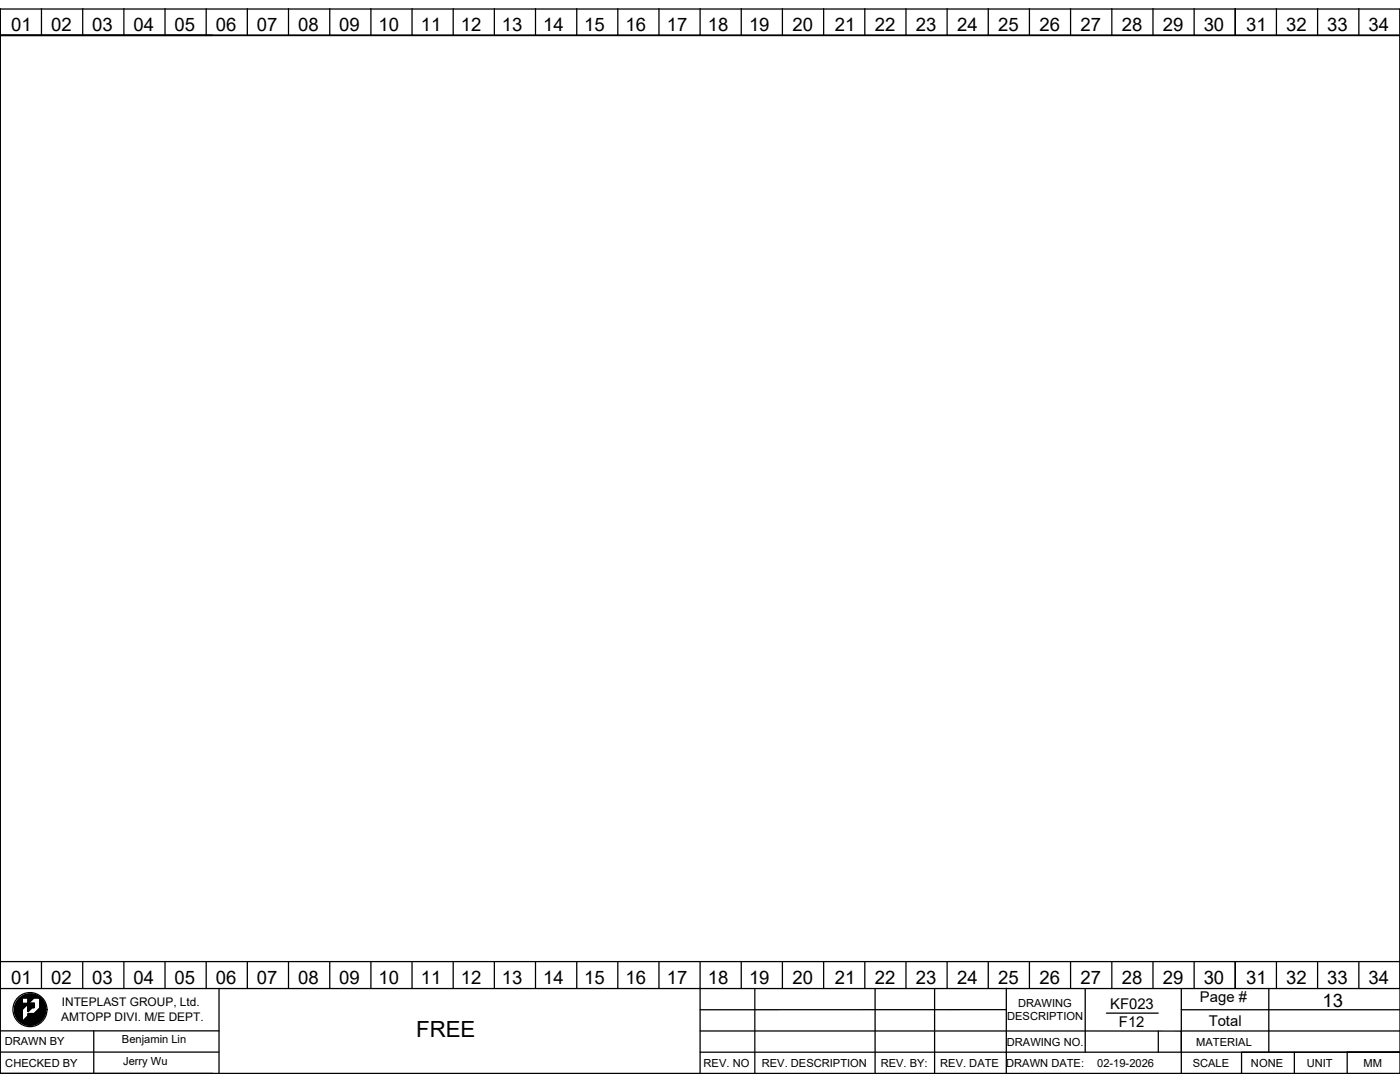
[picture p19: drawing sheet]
<svg xmlns="http://www.w3.org/2000/svg" width="279mm" height="216mm" viewBox="0 0 279 216" stroke-linecap="round" stroke-linejoin="round" font-family="sans-serif">
<defs><g id="words">
<text font-size="4.4" x="83" y="206.9">FREE</text>
<g font-size="3.7">
<text x="2.2" y="6.2">01</text>
<text x="10.2" y="6.2">02</text>
<text x="18.4" y="6.2">03</text>
<text x="26.6" y="6.2">04</text>
<text x="34.8" y="6.2">05</text>
<text x="43.1" y="6.2">06</text>
<text x="51.3" y="6.2">07</text>
<text x="59.5" y="6.2">08</text>
<text x="67.7" y="6.2">09</text>
<text x="75.5" y="6.2">10</text>
<text x="84" y="6.2">11</text>
<text x="92" y="6.2">12</text>
<text x="100.2" y="6.2">13</text>
<text x="108.4" y="6.2">14</text>
<text x="116.6" y="6.2">15</text>
<text x="124.8" y="6.2">16</text>
<text x="133.1" y="6.2">17</text>
<text x="141.3" y="6.2">18</text>
<text x="149.5" y="6.2">19</text>
<text x="158.1" y="6.2">20</text>
<text x="166.6" y="6.2">21</text>
<text x="174.6" y="6.2">22</text>
<text x="182.8" y="6.2">23</text>
<text x="191" y="6.2">24</text>
<text x="199.2" y="6.2">25</text>
<text x="207.4" y="6.2">26</text>
<text x="215.6" y="6.2">27</text>
<text x="223.9" y="6.2">28</text>
<text x="232.1" y="6.2">29</text>
<text x="240.2" y="6.2">30</text>
<text x="248.7" y="6.2">31</text>
<text x="256.7" y="6.2">32</text>
<text x="264.9" y="6.2">33</text>
<text x="273.1" y="6.2">34</text>
<text x="2.2" y="196.4">01</text>
<text x="10.2" y="196.4">02</text>
<text x="18.4" y="196.4">03</text>
<text x="26.6" y="196.4">04</text>
<text x="34.8" y="196.4">05</text>
<text x="43.1" y="196.4">06</text>
<text x="51.3" y="196.4">07</text>
<text x="59.5" y="196.4">08</text>
<text x="67.7" y="196.4">09</text>
<text x="75.5" y="196.4">10</text>
<text x="84" y="196.4">11</text>
<text x="92" y="196.4">12</text>
<text x="100.2" y="196.4">13</text>
<text x="108.4" y="196.4">14</text>
<text x="116.6" y="196.4">15</text>
<text x="124.8" y="196.4">16</text>
<text x="133.1" y="196.4">17</text>
<text x="141.3" y="196.4">18</text>
<text x="149.5" y="196.4">19</text>
<text x="158.1" y="196.4">20</text>
<text x="166.6" y="196.4">21</text>
<text x="174.6" y="196.4">22</text>
<text x="182.8" y="196.4">23</text>
<text x="191" y="196.4">24</text>
<text x="199.2" y="196.4">25</text>
<text x="207.4" y="196.4">26</text>
<text x="215.6" y="196.4">27</text>
<text x="223.9" y="196.4">28</text>
<text x="232.1" y="196.4">29</text>
<text x="240.2" y="196.4">30</text>
<text x="248.7" y="196.4">31</text>
<text x="256.7" y="196.4">32</text>
<text x="264.9" y="196.4">33</text>
<text x="273.1" y="196.4">34</text>
<text x="263.9" y="201">13</text>
</g>
<g font-size="3">
<text x="221.6" y="201.4">KF023</text>
<text x="239.5" y="199.9">Page #</text>
<text x="223.3" y="205">F12</text>
<text x="241.2" y="204.7">Total</text>
</g>
<g font-size="2.4">
<text x="12.2" y="203.7">AMTOPP DIVI. M/E DEPT.</text>
<text x="12.3" y="200.7">INTEPLAST GROUP, Ltd.</text>
</g>
<g font-size="2.2">
<text x="201" y="203.6">DESCRIPTION</text>
<text x="203.2" y="201">DRAWING</text>
<text x=".9" y="208.6">DRAWN BY</text>
<text x="24.3" y="208.2">Benjamin Lin</text>
<text x="200.9" y="208.6">DRAWING NO.</text>
<text x="238.7" y="208.6">MATERIAL</text>
<text x="1.1" y="212.9">CHECKED BY</text>
<text x="24.6" y="212.6">Jerry Wu</text>
<text x="140.4" y="212.9">REV. NO</text>
<text x="152" y="212.9">REV. DESCRIPTION</text>
<text x="175.8" y="212.9">REV. BY:</text>
<text x="187.6" y="212.9">REV. DATE DRAWN DATE:</text>
<text x="219" y="212.9">02-19-2026</text>
<text x="238" y="212.9">SCALE</text>
<text x="249.7" y="212.9">NONE</text>
<text x="260.8" y="212.9">UNIT</text>
<text x="272.1" y="212.9">MM</text>
</g>
</g></defs>
<g fill="none" stroke="#000" stroke-width=".25">
<path d="M.1 1.8h279.3v212.4h-279.3zM.1 7v-5.2v190.2v-4.3M8.3 1.7v5.4M16.5 1.7v5.4M24.7 1.7v5.4M32.9 1.7v5.4M41.1 1.7v5.4M42.4 7.1h-42.3h279.3M49.4 1.7v5.4M57.6 1.7v5.4M65.8 1.7v5.4M74 1.7v5.4"/>
<path d="M82.2 1.7v5.4M90.4 1.7v5.4M98.7 1.7v5.4M106.9 1.7v5.4M115.1 1.7v5.4M123.3 1.7v5.4M131.5 1.7v5.4M139.7 1.7v5.4M147.9 1.7v5.4M156.1 1.7v5.4M164.4 1.7v5.4M172.6 1.7v5.4"/>
<path d="M180.8 1.7v5.4M189 1.7v5.4M197.2 1.7v5.4M205.4 1.7v5.4M213.7 1.7v5.4M221.9 1.7v5.4M230.1 1.7v5.4M238.3 1.7v5.4M246.5 7.1v-5.4v5.4M254.7 1.7v5.4M263 1.7v5.4M271.2 1.7v5.4"/>
<path d="M279.4 1.8v195.5h-279.3v-5.3M.1 192v5.2M.1 191.9h279.3M4.3 198.9l-.9 .8M4.3 198.9h1.3v1.3h-1.3zM4.4 199.2l-1.4 1.4M4.4 199.2l-1.4 1.5M4.4 199.3l-1.4 1.5M4.4 199.4l-1.5 1.5M4.4 199.5l-1.5 1.5M4.4 199.5l-1.5 1.6M4.4 199.6l-1.5 1.5"/>
<path d="M4.4 199.7l-1.5 1.5M4.4 199.7l-1.5 1.6M4.4 199.8l-1.5 1.6M4.4 199.9l-1.5 1.5M4.4 199.9l-1.5 1.6M4.5 198.8l-1.2 1.1M4.7 198.6l-1.5 1.6M4.9 198.6l-1.8 1.7M5.1 198.5l-2.1 2M5.2 198.5l-.7 .6M5.3 198.4l-.7 .7M5.4 198.4l-.8 .7"/>
<path d="M5.4 198.4l-.7 .7M5.5 198.4l-.7 .7M5.6 198.4l-.8 .7M5.6 199.5l1.1-1.1-1.1 1.1M5.7 198.4l-.8 .7M5.8 198.4l-.8 .7M5.8 198.4l-.7 .7M5.9 198.4l-.8 .7M6 198.3l-.8 .8M6 198.3l-.7 .8M6.1 198.4l-.8 .7M6.2 198.4l-.8 .7"/>
<path d="M6.2 198.4l-.7 .7M6.3 198.4l-.8 .7M6.4 198.4l-.8 .7M6.4 198.4l-.8 .8M6.5 198.4l-.9 .8M6.5 198.4l-.9 .9M6.6 198.4l-1 1M6.8 198.4l-1.2 1.2M6.8 198.5l-1.2 1.2M6.9 198.5l-1.3 1.2M6.9 198.5l-1.3 1.3M7 198.5l-1.4 1.4"/>
<path d="M7.1 198.5l-1.5 1.5M7.1 198.5l-1.5 1.6M7.2 198.6l-1.6 1.6M7.2 198.6l-4 4.1 4.1-4.1M7.3 198.6l-.5 .5M7.4 198.6l-.5 .5M7.4 198.7l-.4 .4M7.5 198.7l-.5 .4M7.5 198.7l-.4 .4M7.6 198.8l-.4 .3M7.6 198.8l-.3 .3M7.6 199.1l.2-.2-.1 .2"/>
<path d="M7.7 198.8l-.3 .3M7.7 198.9l-.2 .2M7.8 198.9l-.3 .2M7.9 199l-.2 .2M7.9 199l-.1 .2M8 199.8l.4-.4-.4 .5M8 199l-.2 .2 .2-.1M8 199.1l-.1 .2M8.1 199.1l-.2 .2M8.1 199.3l-.2-.3-1-.1-2.6 2.6v2.5l1.3-1.3v-.4h1.3l1.2-1.3v-1.7M8.1 199.2l-.2 .1M8.1 199.2l-.2 .2"/>
<path d="M8.2 199.2l-.2 .3M8.2 199.3l-.2 .2M8.3 199.3l-.3 .3M8.3 191.9v5.3M8.3 199.3l-.3 .4M8.3 199.4l-.3 .3M8.4 199.5l-.4 .4M8.4 199.5l-.4 .5M8.5 199.6l-.5 .5M8.6 199.7l-.6 .6M8.6 199.7l-.6 .7M8.7 199.8l-.7 .8"/>
<path d="M8.7 199.9l-.7 .7M8.7 199.9l-.7 .8M8.7 200l-.7 .8M16.5 191.9v5.3M24.7 191.9v5.3M32.9 191.9v5.3M41.1 191.9v5.3M43.7 197.2v17M49.4 191.9v5.3M57.6 191.9v5.3M65.8 191.9v5.3M74 191.9v5.3"/>
<path d="M82.2 191.9v5.3M90.4 191.9v5.3M98.7 191.9v5.3M106.9 191.9v5.3M115.1 191.9v5.3M123.3 191.9v5.3M131.5 191.9v5.3M139.7 191.9v22.3M147.9 191.9v5.3M150.6 197.3v16.9M156.1 191.9v5.3M164.4 191.9v5.3"/>
<path d="M172.6 191.9v5.3M174.6 197.3v16.9M180.8 191.9v5.3M186.5 197.3v16.9M189 191.9v5.3M197.2 191.9v5.3M200.8 197.2v12.8h78.6h-10.5v4.2M205.4 191.9v5.3M213.7 191.9v5.3M216.6 197.3v12.7M221.9 191.9v5.3M230.1 191.9v5.3"/>
<path d="M235.8 197.3v16.9M238.3 191.9v5.3M246.5 197.2v-5.3v5.3M253.2 197.3v12.7M254.7 191.9v5.3M263 191.9v5.3M271.2 191.9v5.3M.1 209.9h43.6M.1 205.7h43.6M.1 214.2h42.3M4.4 201.5l-1.2 1.3M4.4 201.8l-1.1 1.2"/>
<path d="M4.4 201.9l-1.1 1.2M4.4 202.1l-1 1M4.4 202.1l-1 1.1M4.4 202.4l-.9 .9M4.4 202.5l-.8 .9M4.4 202.7l-.8 .8M4.4 202.8l-.7 .8 .7-.8M4.4 202.9l-.7 .7M4.4 203l-.6 .6 .6-.6M4.4 203.2l-.5 .6M4.4 203.3l-.4 .5M4.4 200l-1.5 1.6"/>
<path d="M4.4 200.1l-1.5 1.6M4.4 200.2l-1.5 1.6M4.4 201.6l-1.2 1.2M4.4 201.7l-1.2 1.2M4.4 201.7l-1.1 1.2M4.4 202l-1 1.1M4.4 202.2l-1 1M4.4 202.3l-.9 1M4.4 202.6l-.8 .9M4.4 203.1l-.5 .6M4.4 203.2l-.5 .5M4.4 203.4l-.4 .4"/>
<path d="M4.4 203.5l-.4 .4M4.4 203.5l-.3 .4M4.4 203.6l-.3 .3M4.4 203.6l-.3 .4M4.4 203.7l-.2 .3M4.4 203.8l-.2 .2M4.5 200.3l-1.6 1.6M4.6 200.3l-1.7 1.6M4.6 200.3l-1.7 1.7M4.7 200.3l-1.8 1.8M4.8 200.3l-1.8 1.8M4.8 200.3l-1.8 1.9"/>
<path d="M4.9 200.3l-1.9 1.9M5 200.3l-2 2M5.1 200.3l-2.1 2M5.1 200.3l-2.1 2.1M5.2 200.3l-2.2 2.1M5.3 200.3l-2.2 2.2M5.3 200.3l-2.2 2.2 2.3-2.2M5.5 200.3l-2.4 2.3M5.6 200.2h1.3v.8h-.5l-.8 .9zM5.7 202.2l-.1 .1M5.7 200.2l-.1 .1M5.7 202.2l-.1 .2"/>
<path d="M5.8 200.2l-.2 .2M5.8 202.2l-.2 .2M5.9 202.2l-.3 .3M5.9 200.2l-.3 .3 .2-.2M5.9 200.2l-.3 .4M6 202.2l-.4 .4M6 200.2l-.4 .4 .3-.3M6.1 200.2l-.5 .5M6.1 202.2l-1.8 1.8M6.2 200.2l-.6 .6M6.2 202.2l-1.9 1.9M6.2 200.2l-.6 .7"/>
<path d="M6.3 200.2l-.7 .7M6.4 202.2l-2 1.9M6.4 200.2l-.8 .8 .8-.7M6.4 202.2l-1.9 2M6.5 202.2l-2 2M6.5 200.2l-.9 .9 .9-.8M6.6 200.2l-1 1.1M6.6 202.2l-2 2M6.7 200.2l-1.1 1.1M6.7 202.2l-2 2.1M6.8 202.2l-2.1 2.1M6.8 200.2l-1.2 1.2"/>
<path d="M6.8 200.6l-1.2 1.1M6.8 200.7l-.4 .4M6.8 200.8l-.3 .3M6.8 201l-.1 .1M6.8 201v.1M6.9 200.2l-1.3 1.2 1.2-1.1M6.9 200.3l-1.3 1.2M6.9 200.3l-1.3 1.3 1.2-1.2M6.9 200.4l-1.3 1.3 1.2-1.2M6.9 200.5l-1.3 1.3M6.9 200.6l-1.3 1.2M6.9 200.6l-.4 .4"/>
<path d="M6.9 200.7l-.4 .3M6.9 200.8l-.3 .3M6.9 200.9l-.3 .2M6.9 200.9l-.1 .1M6.9 201h-.1M8 200.2l.5-.6-.5 .6M8 200.4l.6-.7-.6 .8M8.7 203.1l-1.1 1M8.8 200l-.8 .8M8.8 202.9l-1.3 1.3M8.8 200.1l-.8 .8M8.8 200.1l-.8 .9"/>
<path d="M8.8 202.8l-1.5 1.5M8.8 200.2l-.8 .8M8.9 200.2l-4.1 4.1M8.9 200.3l-4.1 4M8.9 202.7l-1.7 1.6M8.9 200.3l-4 4.1M8.9 200.4l-3.9 4M8.9 202.5l-1.8 1.9M9 200.4l-4 4M9 200.5l-3.9 3.9M9 200.6l-3.9 3.8M9 200.6l-3.8 3.8 3.8-3.7"/>
<path d="M9 202.4l-2.1 2M9 202.2l-2.2 2.3M9 200.7l-3.7 3.8M9 200.8l-3.7 3.7M9 202.2l-2.3 2.3M9.1 200.8l-3.7 3.7M9.1 202.1l-2.5 2.4M9.1 200.9l-3.7 3.6M9.1 201l-3.6 3.5M9.1 201l-3.5 3.5M9.1 202l-2.6 2.5M9.1 201.1l-3.5 3.5"/>
<path d="M9.1 201.1l-3.4 3.5M9.1 201.2l-3.4 3.4M9.1 201.7l-2.8 2.9M9.1 201.8l-2.7 2.8M9.1 201.9l-2.6 2.6M9.1 201.3l-3.3 3.3M9.1 201.3l-3.2 3.3M9.1 201.4l-3.2 3.2M9.1 201.5l-3.1 3.1M9.1 201.5l-3 3.1M9.1 201.6l-3 3M9.1 201.7l-2.9 2.9"/>
<path d="M18.7 205.7v8.5M139.7 205.7h96.1v4.3M139.7 210h61.1v4.2M200.8 201.5h-61.1M220.8 202.2h10.3M231.2 205.7v4.3M235.8 201.5h43.6M235.8 205.7h43.6M258.3 210h-10.5v4.2M268.9 210h-10.6v4.2"/>
<circle cx="6" cy="201.5" r="3.4"/>
</g>
<use href="#words"/>
</svg>
